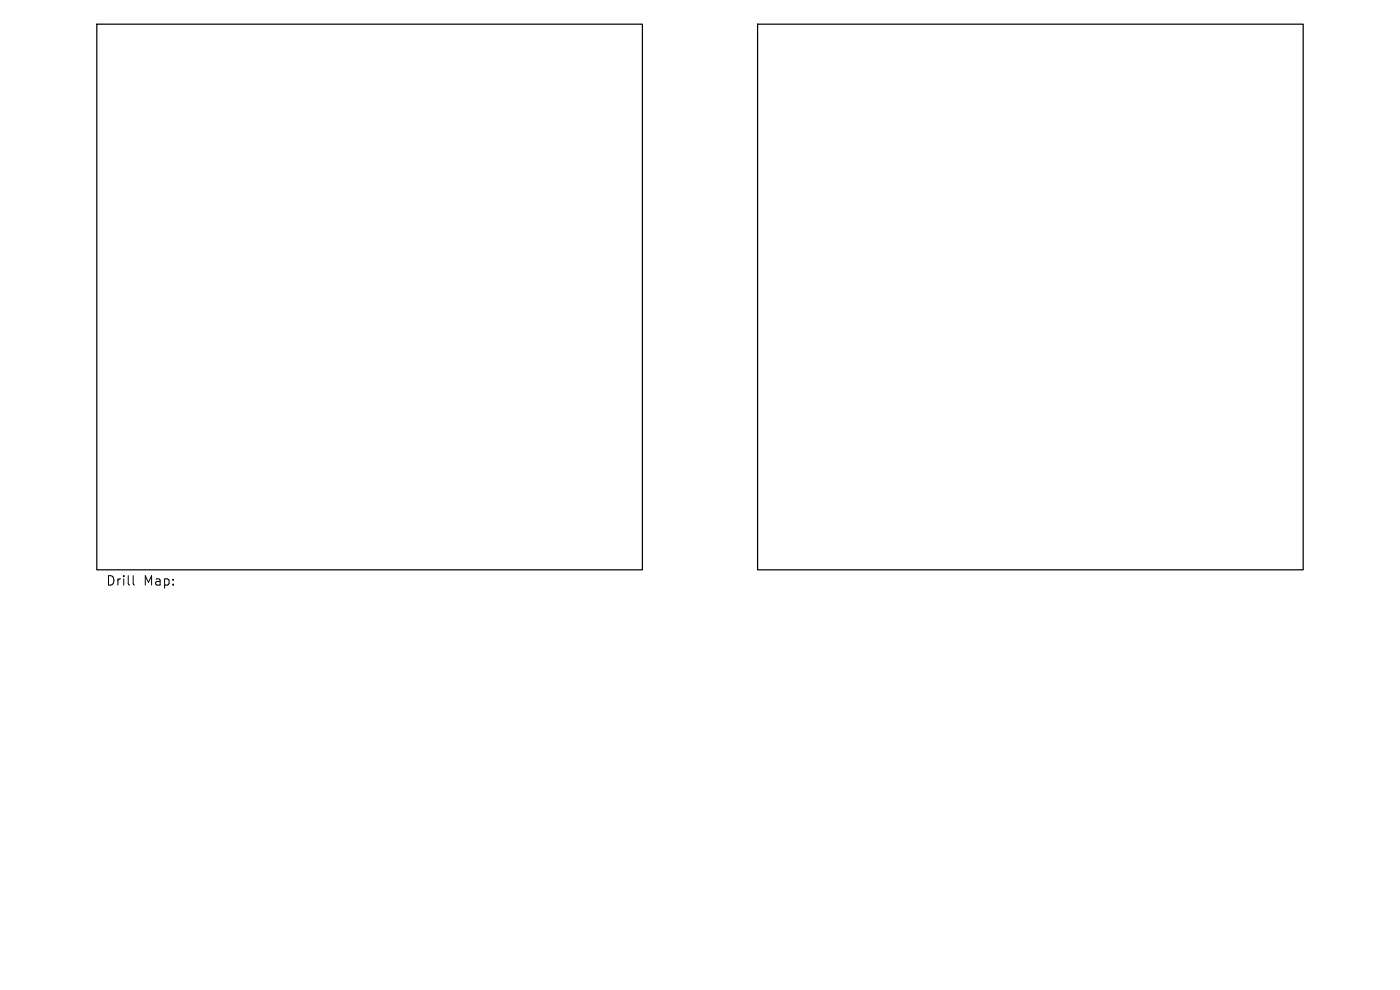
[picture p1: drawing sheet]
<svg xmlns="http://www.w3.org/2000/svg" width="297mm" height="210mm" viewBox="0 0 297 210" stroke-linecap="round" stroke-linejoin="round" font-family="sans-serif">
<defs><g id="words">
<g font-size="2.8">
<text x="22.4" y="124.5">Drill</text>
<text x="30.4" y="124.5">Map:</text>
</g>
</g></defs>
<path d="M20.5 5.1h115.8v115.8h-115.8zM160.7 5.1h115.8v115.8h-115.8z" fill="none" stroke="#000" stroke-width=".26"/>
<path d="M28.3 122.1v1.7l.2 .3" fill="none" stroke="#000" stroke-width=".21"/>
<use href="#words"/>
</svg>
